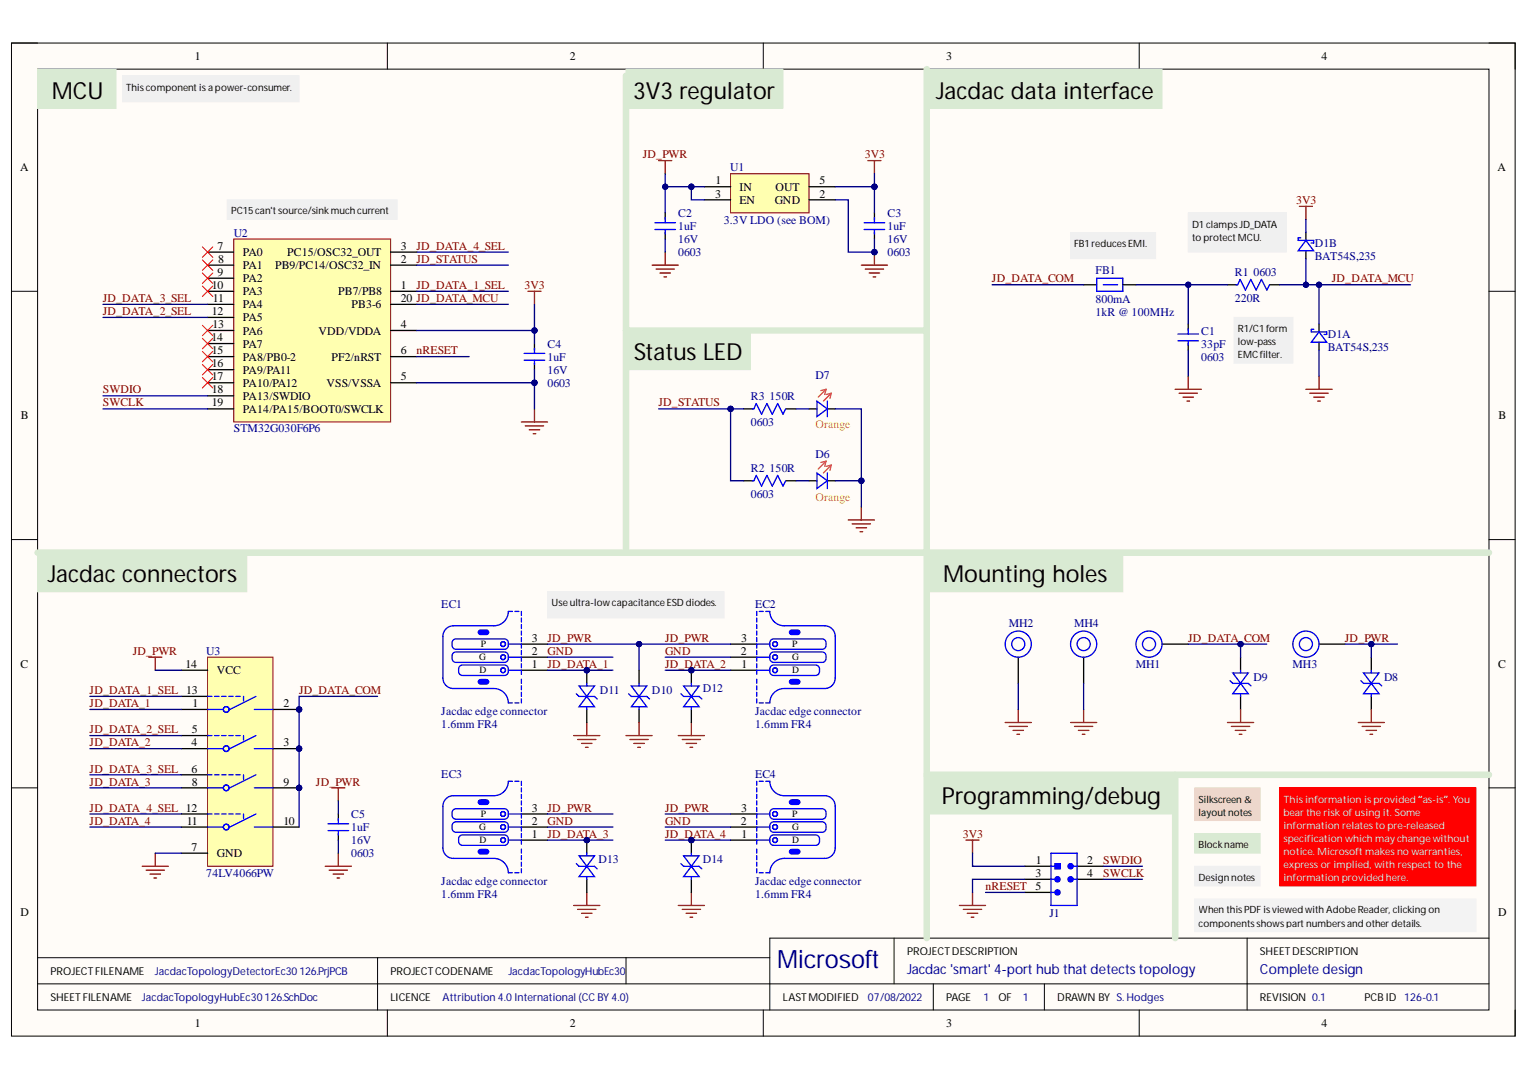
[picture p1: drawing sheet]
<svg xmlns="http://www.w3.org/2000/svg" width="297mm" height="210mm" viewBox="0 0 297 210" stroke-linecap="round" stroke-linejoin="round" font-family="sans-serif">
<defs><g id="words">
<text font-size="4.9" fill="#000080" x="151.1" y="188.2">Microsoft</text>
<g font-size="4.6">
<text x="10.1" y="19.2">MCU</text>
<text x="123.1" y="19.2">3V3 regulator</text>
<text x="182" y="19.2">Jacdac data interface</text>
<text x="123.2" y="69.9">Status LED</text>
<text x="9.3" y="113.1">Jacdac connectors</text>
<text x="183.3" y="113.1">Mounting holes</text>
<text x="183.1" y="156.3">Programming/debug</text>
</g>
<g font-size="2.7" fill="#000080">
<text x="176.3" y="189.3">Jacdac 'smart' 4-port hub that detectstopology</text>
<text x="244.9" y="189.3">Complete design</text>
</g>
<g font-size="2.3">
<text x="37.9" y="11.7">1</text>
<text x="110.8" y="11.7">2</text>
<text x="183.9" y="11.7">3</text>
<text x="256.9" y="11.7">4</text>
<text x="3.9" y="33.3">A</text>
<text x="139.1" y="35.9">1</text>
<text x="159.3" y="35.9">5</text>
<text x="291.1" y="33.3">A</text>
<text x="139" y="38.4">3</text>
<text x="143.7" y="37.1">IN</text>
<text x="143.7" y="39.7">EN</text>
<text x="150.6" y="39.7">GND</text>
<text x="150.8" y="37.1">OUT</text>
<text x="159.3" y="38.4">2</text>
<text x="42.3" y="48.5">7</text>
<text x="42.3" y="53.6">9</text>
<text x="42.4" y="51.1">8</text>
<text x="47.2" y="49.8">PA0</text>
<text x="47.2" y="52.3">PA1</text>
<text x="53.5" y="52.3">PB9/PC14/OSC32_IN</text>
<text x="55.8" y="49.8">PC15/OSC32_OUT</text>
<text x="77.9" y="51.1">2</text>
<text x="77.9" y="48.5">3</text>
<text x="41.2" y="56.1">10</text>
<text x="41.4" y="58.7">11</text>
<text x="47.2" y="54.9">PA2</text>
<text x="47.2" y="57.4">PA3</text>
<text x="47.2" y="59.9">PA4</text>
<text x="65.7" y="57.4">PB7/PB8</text>
<text x="68.4" y="59.9">PB3-6</text>
<text x="77.9" y="56.1">1</text>
<text x="77.9" y="58.7">20 JD_DATA_MCU</text>
<text x="41.2" y="61.2">12</text>
<text x="41.3" y="63.7">13</text>
<text x="47.2" y="62.5">PA5</text>
<text x="47.2" y="65">PA6</text>
<text x="61.9" y="65">VDD/VDDA</text>
<text x="77.9" y="63.7">4</text>
<text x="41.1" y="66.3">14</text>
<text x="41.2" y="68.8">15</text>
<text x="41.2" y="71.4">16</text>
<text x="47.2" y="67.6">PA7</text>
<text x="47.2" y="70.1">PA8/PB0-2</text>
<text x="64.5" y="70.1">PF2/nRST</text>
<text x="77.9" y="68.8">6</text>
<text x="41.2" y="73.9">17</text>
<text x="41.2" y="76.4">18</text>
<text x="47.2" y="72.6">PA9/PA11</text>
<text x="47.2" y="75.2">PA10/PA12</text>
<text x="47.2" y="77.7">PA13/SWDIO</text>
<text x="63.5" y="75.2">VSS/VSSA</text>
<text x="77.9" y="73.9">5</text>
<text x="4.1" y="81.5">B</text>
<text x="41.2" y="79">19</text>
<text x="47.2" y="80.2">PA14/PA15/BOOT0/SWCLK</text>
<text x="291.3" y="81.5">B</text>
<text x="103.4" y="124.7">3</text>
<text x="144.1" y="124.7">3</text>
<text x="4" y="129.8">C</text>
<text x="36" y="129.8">14</text>
<text x="42.1" y="131">VCC</text>
<text x="103.4" y="127.2">2</text>
<text x="103.4" y="129.8">1</text>
<text x="144" y="127.2">2</text>
<text x="144.2" y="129.8">1</text>
<text x="291.2" y="129.8">C</text>
<text x="37.4" y="137.4">1</text>
<text x="55.1" y="137.4">2</text>
<text x="37.3" y="142.5">5</text>
<text x="37.2" y="145">4</text>
<text x="55.1" y="145">3</text>
<text x="37.2" y="150.1">6</text>
<text x="37.3" y="152.7">8</text>
<text x="55.1" y="152.7">9</text>
<text x="36.3" y="160.3">11</text>
<text x="55.1" y="160.3">10</text>
<text x="103.4" y="160.3">2</text>
<text x="103.4" y="157.8">3</text>
<text x="144" y="160.3">2</text>
<text x="144.1" y="157.8">3</text>
<text x="37.2" y="165.4">7</text>
<text x="42.1" y="166.6">GND</text>
<text x="103.4" y="162.8">1</text>
<text x="144.2" y="162.8">1</text>
<text x="201.4" y="167.9">1</text>
<text x="211.3" y="167.9">2</text>
<text x="201.3" y="170.4">3</text>
<text x="201.3" y="173">5</text>
<text x="211.3" y="170.4">4</text>
<text x="4" y="178">D</text>
<text x="291.2" y="178">D</text>
<text x="37.9" y="199.6">1</text>
<text x="110.8" y="199.6">2</text>
<text x="183.9" y="199.6">3</text>
<text x="256.9" y="199.6">4</text>
</g>
<g font-size="2.3" fill="#800000">
<text x="125" y="30.8">JD_PWR</text>
<text x="168.1" y="30.8">3V3</text>
<text x="252" y="39.7">3V3</text>
<text x="81" y="51.1">JD_STATUS</text>
<text x="81" y="48.5">JD_DATA_4_SEL</text>
<text x="20" y="58.7">JD_DATA_3_SEL</text>
<text x="81" y="56.1">JD_DATA_1_SEL</text>
<text x="102" y="56.1">3V3</text>
<text x="192.8" y="54.9">JD_DATA_COM</text>
<text x="258.9" y="54.9">JD_DATA_MCU</text>
<text x="20" y="61.2">JD_DATA_2_SEL</text>
<text x="81" y="68.8">nRESET</text>
<text x="20" y="76.4">SWDIO</text>
<text x="20" y="79">SWCLK</text>
<text x="128" y="79">JD_STATUS</text>
<text x="106.4" y="124.7">JD_PWR</text>
<text x="129.3" y="124.7">JD_PWR</text>
<text x="231" y="124.7">JD_DATA_COM</text>
<text x="261.4" y="124.7">JD_PWR</text>
<text x="25.8" y="127.2">JD_PWR</text>
<text x="106.4" y="129.8">JD_DATA_1</text>
<text x="106.4" y="127.2">GND</text>
<text x="129.3" y="129.8">JD_DATA_2</text>
<text x="129.3" y="127.2">GND</text>
<text x="17.4" y="137.4">JD_DATA_1</text>
<text x="17.4" y="134.8">JD_DATA_1_SEL 13</text>
<text x="58.1" y="134.8">JD_DATA_COM</text>
<text x="17.4" y="142.5">JD_DATA_2_SEL</text>
<text x="17.4" y="145">JD_DATA_2</text>
<text x="17.4" y="152.7">JD_DATA_3</text>
<text x="17.4" y="150.1">JD_DATA_3_SEL</text>
<text x="61.4" y="152.7">JD_PWR</text>
<text x="17.4" y="160.3">JD_DATA_4</text>
<text x="17.4" y="157.8">JD_DATA_4_SEL 12</text>
<text x="106.4" y="157.8">JD_PWR</text>
<text x="106.4" y="160.3">GND</text>
<text x="129.3" y="157.8">JD_PWR</text>
<text x="129.3" y="160.3">GND</text>
<text x="106.4" y="162.8">JD_DATA_3</text>
<text x="129.3" y="162.8">JD_DATA_4</text>
<text x="187.2" y="162.8">3V3</text>
<text x="214.5" y="167.9">SWDIO</text>
<text x="191.6" y="173">nRESET</text>
<text x="214.5" y="170.4">SWCLK</text>
</g>
<g font-size="2.3" fill="#000080">
<text x="142" y="33.3">U1</text>
<text x="45.4" y="46">U2</text>
<text x="131.8" y="47.3">16V</text>
<text x="131.8" y="44.7">1uF</text>
<text x="131.8" y="42.2">C2</text>
<text x="140.7" y="43.5">3.3V LDO (see BOM)</text>
<text x="172.5" y="47.3">16V</text>
<text x="172.5" y="44.7">1uF</text>
<text x="172.5" y="42.2">C3</text>
<text x="131.8" y="49.8">0603</text>
<text x="172.5" y="49.8">0603</text>
<text x="213" y="53.3">FB1</text>
<text x="240" y="53.6">R1</text>
<text x="243.7" y="53.6">0603</text>
<text x="255.6" y="50.6">BAT54S,235</text>
<text x="255.6" y="48">D1B</text>
<text x="213" y="58.9">800mA</text>
<text x="240" y="58.7">220R</text>
<text x="213" y="61.5">1kR @ 100MHz</text>
<text x="233.5" y="65">C1</text>
<text x="258.1" y="65.8">D1A</text>
<text x="106.4" y="70.1">1uF</text>
<text x="106.4" y="67.6">C4</text>
<text x="233.5" y="67.6">33pF</text>
<text x="233.5" y="70.1">0603</text>
<text x="258.1" y="68.3">BAT54S,235</text>
<text x="106.4" y="72.6">16V</text>
<text x="106.4" y="75.2">0603</text>
<text x="145.9" y="77.7">R3</text>
<text x="149.6" y="77.7">150R</text>
<text x="158.6" y="73.6">D7</text>
<text x="145.9" y="82.9">0603</text>
<text x="45.4" y="84">STM32G030F6P6</text>
<text x="158.6" y="88.9">D6</text>
<text x="145.9" y="91.6">R2</text>
<text x="149.6" y="91.7">150R</text>
<text x="145.9" y="96.8">0603</text>
<text x="85.8" y="118.1">EC1</text>
<text x="146.8" y="118.1">EC2</text>
<text x="196.1" y="121.9">MH2</text>
<text x="208.8" y="121.9">MH4</text>
<text x="40.1" y="127.2">U3</text>
<text x="220.8" y="129.8">MH1</text>
<text x="251.3" y="129.8">MH3</text>
<text x="116.6" y="134.8">D11</text>
<text x="126.7" y="134.8">D10</text>
<text x="136.6" y="134.6">D12</text>
<text x="243.7" y="132.3">D9</text>
<text x="269.1" y="132.3">D8</text>
<text x="85.8" y="141.4">1.6mm FR4</text>
<text x="85.8" y="138.9">Jacdac edge connector</text>
<text x="146.8" y="141.4">1.6mm FR4</text>
<text x="146.8" y="138.9">Jacdac edge connector</text>
<text x="85.8" y="151.2">EC3</text>
<text x="146.8" y="151.2">EC4</text>
<text x="68.3" y="161.6">1uF</text>
<text x="68.3" y="159">C5</text>
<text x="68.3" y="164.1">16V</text>
<text x="68.3" y="166.6">0603</text>
<text x="116.3" y="167.6">D13</text>
<text x="136.6" y="167.6">D14</text>
<text x="40.1" y="170.4">74LV4066PW</text>
<text x="85.8" y="172">Jacdac edge connector</text>
<text x="146.8" y="172">Jacdac edge connector</text>
<text x="85.8" y="174.5">1.6mm FR4</text>
<text x="146.8" y="174.5">1.6mm FR4</text>
<text x="204" y="178.3">J1</text>
</g>
<g font-size="2.3" fill="#f90">
<text x="158.6" y="83.3">Orange</text>
<text x="158.6" y="97.3">Orange</text>
</g>
<g font-size="2.1">
<text x="176.3" y="185.6">PROJECTDESCRIPTION</text>
<text x="244.9" y="185.6">SHEETDESCRIPTION</text>
<text x="9.8" y="189.5">PROJECTFILENAME</text>
<text x="75.9" y="189.5">PROJECTCODENAME</text>
<text x="9.8" y="194.5">SHEETFILENAME</text>
<text x="75.9" y="194.5">LICENCE</text>
<text x="152.2" y="194.5">LASTMODIFIED</text>
<text x="183.9" y="194.5">PAGE</text>
<text x="194.1" y="194.5">OF</text>
<text x="205.5" y="194.5">DRAWN BY S. Hodges</text>
<text x="244.9" y="194.5">REVISION 0.1</text>
<text x="265.2" y="194.5">PCBID</text>
</g>
<g font-size="2.1" fill="#000080">
<text x="30.1" y="189.5">JacdacTopologyDetectorEc30126.PrjPCB</text>
<text x="98.8" y="189.5">JacdacTopologyHubEc30</text>
<text x="27.6" y="194.5">JacdacTopologyHubEc30126.SchDoc</text>
<text x="86" y="194.5">Attribution 4.0International (CC BY 4.0)</text>
<text x="168.7" y="194.5">07/08/2022</text>
<text x="191.2" y="194.5">1</text>
<text x="198.8" y="194.5">1</text>
<text x="272.9" y="194.5">126-0.1</text>
</g>
<g font-size="1.9">
<text x="24.5" y="17.6">Thiscomponent isa power-consumer.</text>
<text x="44.9" y="41.7">PC15can'tsource/sinkmuch current</text>
<text x="231.7" y="44.2">D1clampsJD_DATA</text>
<text x="231.7" y="46.8">to protectMCU.</text>
<text x="208.8" y="48">FB1reducesEMI.</text>
<text x="240.6" y="64.5">R1/C1form</text>
<text x="240.6" y="67">low-pass</text>
<text x="240.6" y="69.6">EMCfilter.</text>
<text x="107.2" y="117.9">Useultra-lowcapacitanceESD diodes.</text>
<text x="93.5" y="125.8">P</text>
<text x="154" y="125.8">P</text>
<text x="93.2" y="128.3">G</text>
<text x="93.2" y="130.9">D</text>
<text x="154" y="128.3">G</text>
<text x="154" y="130.9">D</text>
<text x="233" y="156">Silkscreen &amp;</text>
<text x="93.2" y="161.4">G</text>
<text x="93.5" y="158.9">P</text>
<text x="154" y="161.4">G</text>
<text x="154" y="158.9">P</text>
<text x="233" y="158.5">layoutnotes</text>
<text x="93.2" y="163.9">D</text>
<text x="154" y="163.9">D</text>
<text x="233" y="164.9">Blockname</text>
<text x="233" y="171.2">Design notes</text>
<text x="233" y="177.5">When thisPDF isviewed with AdobeReader, clicking on</text>
<text x="233" y="180.1">componentsshowspartnumbersand other details.</text>
</g>
<g font-size="1.9" fill="#f0f0f0">
<text x="249.5" y="156">Thisinformation isprovided “as-is”. You</text>
<text x="249.5" y="158.5">bear the risk of using it. Some</text>
<text x="249.5" y="161">information relatesto pre-released</text>
<text x="249.5" y="163.6">specification which may change without</text>
<text x="249.5" y="166.1">notice. Microsoft makesno warranties,</text>
<text x="249.5" y="168.7">express or implied, with respect to the</text>
<text x="249.5" y="171.2">information providedhere.</text>
</g>
</g></defs>
<path d="M2.2 8.4h292.3v193h-292.3z" fill-rule="evenodd" fill="#fffcf8"/>
<path d="M2.2 8.4h292.3v193h-292.3z" fill="none" stroke="#000" stroke-width=".19"/>
<path d="M7.3 13.4h282.2v182.9h-282.2z" fill-rule="evenodd" fill="#fffcf8"/>
<g fill="none" stroke="#000" stroke-width=".19">
<path d="M2.2 8.4h5.1M7.3 13.4h282.2v182.9h-282.2zM75.3 8.4v5M148.4 8.4v5M221.5 8.4v5M289.5 8.4h5v5M2.2 56.6h5.1M289.5 56.6h5M2.2 104.9h5.1M289.5 104.9h5M2.2 153.1h5.1M289.5 153.1h5"/>
<path d="M7.3 191.2h282.2M7.3 186.1h142.3M73.4 186.1v10.2M75.3 196.3v5.1M121.7 186.1v5.1M148.4 196.3v5.1M173.8 182.3v8.9M181.4 191.2v5.1M203 191.2v5.1M221.5 196.3v5.1M242.4 182.3v14M289.5 182.3h-139.9v14"/>
<path d="M294.5 196.3v5.1"/>
</g>
<path d="M7.3 107.4h40.7v7.6h-40.7z" fill-rule="evenodd" fill="#d9ead3"/>
<path d="M7.3 107.4h40.7v7.6h-40.7z" fill="none" stroke="#d9ead3" stroke-width=".19"/>
<path d="M198 137.9v2.5M210.7 137.9v2.5M195.4 140.4h5.1M196.2 141.2h3.5M196.9 142h2.1M197.7 142.7h.5M208.1 140.4h5.1M208.9 141.2h3.5M209.6 142h2.1M210.4 142.7h.5" fill="none" stroke="#800000" stroke-width=".25"/>
<path d="M101.4 127.7h5M101.4 130.3h5M101.4 125.2h5" fill="none" stroke="#000" stroke-width=".25"/>
<g fill="none" stroke="#00f" stroke-width=".25">
<path d="M99.6 118.8h-.8a2.8 2.8 0 0 1-2.8 2.8h-7.9a2.03 2.03 0 0 0-2 2.1v8.1a2.03 2.03 0 0 0 2 2h7.9a2.8 2.8 0 0 1 2.8 2.8h.8M100.1 118.8h.8M101.4 118.8v.8M88.1 126.9l.5-.2h9.4a1.04 1.04 0 0 1 .8 1 1.04 1.04 0 0 1-.8 1h-9.4a1.05 1.05 0 0 1-.8-.7 1.05 1.05 0 0 1 .3-1.1zM88.1 124.4l.5-.2h9.4a1.04 1.04 0 0 1 .8 1 1.04 1.04 0 0 1-.8 1h-9.4a1.05 1.05 0 0 1-.8-.7 1.05 1.05 0 0 1 .3-1.1zM89.4 129.5l.5-.3h8.1a1.05 1.05 0 0 1 .8 1.1 1.05 1.05 0 0 1-.8 1h-8.1a1.06 1.06 0 0 1-.8-.8 1.06 1.06 0 0 1 .3-1zM98.8 127.7h2.6v.8M98.8 125.2h2.6v.8M98.8 130.3h2.6v.8M100.1 136.6h.8M101.4 120.1v.8M101.4 121.4v.8"/>
<path d="M101.4 122.6v.8M101.4 123.9v.8M101.4 126.5v.8M101.4 129v.8M101.4 132v.8M101.4 133.3v.8M101.4 134.6v.7M101.4 135.8v.8"/>
<circle cx="97.8" cy="130.3" r=".47"/>
<circle cx="97.8" cy="127.7" r=".47"/>
<circle cx="97.8" cy="125.2" r=".47"/>
</g>
<path d="M93 122.7a1.75 1.75 0 0 1 1.8-.2 .42 .42 0 0 1 .2 .4 .42 .42 0 0 1-.2 .4 1.77 1.77 0 0 1-1.8-.2z" fill="#00f"/>
<path d="M93 122.7a1.75 1.75 0 0 1 1.8-.2 .42 .42 0 0 1 .2 .4 .42 .42 0 0 1-.2 .4 1.77 1.77 0 0 1-1.8-.2z" fill="none" stroke="#00f" stroke-width=".25"/>
<path d="M93 132.3a1.77 1.77 0 0 1 1.8-.2 .42 .42 0 0 1 .2 .4 .42 .42 0 0 1-.2 .4 1.75 1.75 0 0 1-1.8-.2z" fill="#00f"/>
<path d="M93 132.3a1.77 1.77 0 0 1 1.8-.2 .42 .42 0 0 1 .2 .4 .42 .42 0 0 1-.2 .4 1.75 1.75 0 0 1-1.8-.2z" fill="none" stroke="#00f" stroke-width=".25"/>
<path d="M232.3 162h12.7v3.8h-12.7z" fill-rule="evenodd" fill="#d9ead3"/>
<path d="M232.3 162h12.7v3.8h-12.7z" fill="none" stroke="#d9ead3" stroke-width=".19"/>
<path d="M232.3 168.4h12.7v3.8h-12.7z" fill-rule="evenodd" fill="#f0f0f0"/>
<path d="M232.3 168.4h12.7v3.8h-12.7z" fill="none" stroke="#f0f0f0" stroke-width=".19"/>
<path d="M232.3 153.1h12.7v6.4h-12.7z" fill-rule="evenodd" fill="#f4cccc"/>
<path d="M232.3 153.1h12.7v6.4h-12.7z" fill="none" stroke="#f4cccc" stroke-width=".19"/>
<path d="M180.2 150.6h109.3" fill="none" stroke="#d9ead3" stroke-width="1.3"/>
<path d="M248.8 153.1h38.1v19.1h-38.1z" fill-rule="evenodd" fill="#f00"/>
<path d="M248.8 153.1h38.1v19.1h-38.1z" fill="none" stroke="#f00" stroke-width=".19"/>
<path d="M232.3 174.7h54.6v6.4h-54.6z" fill-rule="evenodd" fill="#f3f3f3"/>
<path d="M232.3 174.7h54.6v6.4h-54.6z" fill="none" stroke="#f3f3f3" stroke-width=".19"/>
<path d="M121.7 14.7v92.7M228.5 150.6v31.7" fill="none" stroke="#d9ead3" stroke-width="1.3"/>
<path d="M180.2 107.4h38.1v7.6h-38.1z" fill-rule="evenodd" fill="#d9ead3"/>
<path d="M180.2 107.4h38.1v7.6h-38.1z" fill="none" stroke="#d9ead3" stroke-width=".19"/>
<path d="M198 127.7v5.1M210.7 127.7v5.1M225.9 125.2h5.1M256.4 125.2h5.1M142 158.2h5.1M142 160.7h5.1M142 163.3h5.1" fill="none" stroke="#000" stroke-width=".25"/>
<g fill="none" stroke="#00f" stroke-width=".25">
<path d="M147.1 151.9v.7M147.1 153.1v.8M147.1 154.4v.8M147.1 155.7v.8M147.1 156.9v.8M147.1 159.5v.8M147.6 151.9h.8M148.9 151.9h.7a2.8 2.8 0 0 0 2.8 2.7h7.9a2.04 2.04 0 0 1 2.1 2.1v8.1a2.03 2.03 0 0 1-2.1 2h-7.9a2.8 2.8 0 0 0-2.8 2.8h-.7M149.6 158.2h-2.5v.8M149.9 159.9l.5-.2h9.4a1.05 1.05 0 0 1 .8 1 1.05 1.05 0 0 1-.8 1.1h-9.4a1.06 1.06 0 0 1-.8-.8 1.06 1.06 0 0 1 .3-1.1zM149.9 157.4l.5-.2h9.4a1.05 1.05 0 0 1 .8 1 1.05 1.05 0 0 1-.8 1h-9.4a1.05 1.05 0 0 1-.8-.7 1.05 1.05 0 0 1 .3-1.1zM147.1 162v.8"/>
<path d="M147.1 165v.8M147.1 166.3v.8M147.1 167.6v.8M147.1 168.8v.8M147.6 169.6h.8M149.6 160.7h-2.5v.8M149.6 163.3h-2.5v.8M149.9 162.5l.5-.2h8.1a1.05 1.05 0 0 1 .8 1 1.05 1.05 0 0 1-.8 1h-8.1a1.06 1.06 0 0 1-.8-.7 1.06 1.06 0 0 1 .3-1.1z"/>
<circle cx="197.9" cy="125.2" r="2.54"/>
<circle cx="197.9" cy="125.2" r="1.27"/>
<circle cx="210.7" cy="125.2" r="1.27"/>
<circle cx="210.7" cy="125.2" r="2.54"/>
<circle cx="223.4" cy="125.2" r="1.27"/>
<circle cx="223.4" cy="125.2" r="2.54"/>
<circle cx="253.9" cy="125.2" r="1.27"/>
<circle cx="253.9" cy="125.2" r="2.54"/>
<circle cx="150.7" cy="158.2" r=".47"/>
<circle cx="150.7" cy="163.3" r=".47"/>
<circle cx="150.7" cy="160.7" r=".47"/>
</g>
<path d="M180.2 13.4v168.9" fill="none" stroke="#d9ead3" stroke-width="1.3"/>
<path d="M153.5 155.7a1.77 1.77 0 0 1 1.7-.2 .42 .42 0 0 1 .3 .4 .42 .42 0 0 1-.3 .4 1.75 1.75 0 0 1-1.7-.2z" fill="#00f"/>
<path d="M153.5 155.7a1.77 1.77 0 0 1 1.7-.2 .42 .42 0 0 1 .3 .4 .42 .42 0 0 1-.3 .4 1.75 1.75 0 0 1-1.7-.2z" fill="none" stroke="#00f" stroke-width=".25"/>
<path d="M153.5 165.3a1.77 1.77 0 0 1 1.7-.2 .42 .42 0 0 1 .3 .4 .42 .42 0 0 1-.3 .4 1.75 1.75 0 0 1-1.7-.1z" fill="#00f"/>
<g fill="none" stroke="#00f" stroke-width=".25">
<path d="M88.1 159.9l.5-.2h9.4a1.05 1.05 0 0 1 .8 1 1.05 1.05 0 0 1-.8 1.1h-9.4a1.06 1.06 0 0 1-.8-.8 1.06 1.06 0 0 1 .3-1.1zM88.1 157.4l.5-.2h9.4a1.04 1.04 0 0 1 .8 1 1.04 1.04 0 0 1-.8 1h-9.4a1.05 1.05 0 0 1-.8-.7 1.05 1.05 0 0 1 .3-1.1zM98.8 158.2h2.6v.8M99.6 151.9h-.8a2.8 2.8 0 0 1-2.8 2.7h-7.9a2.03 2.03 0 0 0-2 2.1v8.1a2.03 2.03 0 0 0 2 2h7.9a2.8 2.8 0 0 1 2.8 2.8h.8M100.1 151.9h.8M101.4 151.9v.7M101.4 153.1v.8M101.4 154.4v.8M101.4 155.7v.8M101.4 156.9v.8M101.4 159.5v.8M89.4 162.5l.5-.2h8.1a1.05 1.05 0 0 1 .8 1 1.05 1.05 0 0 1-.8 1h-8.1a1.06 1.06 0 0 1-.8-.7 1.06 1.06 0 0 1 .3-1.1z"/>
<path d="M98.8 160.7h2.6v.8M98.8 163.3h2.6v.8M100.1 169.6h.8M101.4 162v.8M101.4 165v.8M101.4 166.3v.8M101.4 167.6v.8M101.4 168.8v.8M153.5 165.3a1.77 1.77 0 0 1 1.7-.2 .42 .42 0 0 1 .3 .4 .42 .42 0 0 1-.3 .4 1.75 1.75 0 0 1-1.7-.1z"/>
<circle cx="97.8" cy="158.2" r=".47"/>
<circle cx="97.8" cy="160.7" r=".47"/>
<circle cx="97.8" cy="163.3" r=".47"/>
</g>
<path d="M101.4 158.2h5M101.4 160.7h5M101.4 163.3h5" fill="none" stroke="#000" stroke-width=".25"/>
<path d="M93 155.7a1.77 1.77 0 0 1 1.8-.2 .42 .42 0 0 1 .2 .4 .42 .42 0 0 1-.2 .4 1.75 1.75 0 0 1-1.8-.2z" fill="#00f"/>
<path d="M93 155.7a1.77 1.77 0 0 1 1.8-.2 .42 .42 0 0 1 .2 .4 .42 .42 0 0 1-.2 .4 1.75 1.75 0 0 1-1.8-.2z" fill="none" stroke="#00f" stroke-width=".25"/>
<path d="M93 165.3a1.77 1.77 0 0 1 1.8-.2 .42 .42 0 0 1 .2 .4 .42 .42 0 0 1-.2 .4 1.75 1.75 0 0 1-1.8-.1z" fill="#00f"/>
<g fill="none" stroke="#00f" stroke-width=".25">
<path d="M147.1 118.8v.8M147.6 118.8h.8M148.9 118.8h.7a2.8 2.8 0 0 0 2.8 2.8h7.9a2.04 2.04 0 0 1 2.1 2.1v8.1a2.03 2.03 0 0 1-2.1 2h-7.9a2.8 2.8 0 0 0-2.8 2.8h-.7M147.1 120.1v.8M147.1 121.4v.8M147.1 122.6v.8M147.1 123.9v.8M147.1 126.5v.8M147.1 129v.8M147.1 132v.8M147.1 133.3v.8M147.1 134.6v.7"/>
<path d="M147.1 135.8v.8M147.6 136.6h.8M149.6 127.7h-2.5v.8M149.6 125.2h-2.5v.8M149.6 130.3h-2.5v.8M149.9 129.5l.5-.3h8.1a1.05 1.05 0 0 1 .8 1.1 1.05 1.05 0 0 1-.8 1h-8.1a1.06 1.06 0 0 1-.8-.8 1.06 1.06 0 0 1 .3-1zM149.9 126.9l.5-.2h9.4a1.05 1.05 0 0 1 .8 1 1.05 1.05 0 0 1-.8 1h-9.4a1.05 1.05 0 0 1-.8-.7 1.05 1.05 0 0 1 .3-1.1zM149.9 124.4l.5-.2h9.4a1.05 1.05 0 0 1 .8 1 1.05 1.05 0 0 1-.8 1h-9.4a1.05 1.05 0 0 1-.8-.7 1.05 1.05 0 0 1 .3-1.1zM93 165.3a1.77 1.77 0 0 1 1.8-.2 .42 .42 0 0 1 .2 .4 .42 .42 0 0 1-.2 .4 1.75 1.75 0 0 1-1.8-.1z"/>
<circle cx="150.7" cy="125.2" r=".47"/>
<circle cx="150.7" cy="127.7" r=".47"/>
<circle cx="150.7" cy="130.3" r=".47"/>
</g>
<path d="M142 127.7h5.1M142 130.3h5.1M142 125.2h5.1" fill="none" stroke="#000" stroke-width=".25"/>
<path d="M153.5 122.7a1.75 1.75 0 0 1 1.7-.2 .42 .42 0 0 1 .3 .4 .42 .42 0 0 1-.3 .4 1.77 1.77 0 0 1-1.7-.2z" fill="#00f"/>
<path d="M153.5 122.7a1.75 1.75 0 0 1 1.7-.2 .42 .42 0 0 1 .3 .4 .42 .42 0 0 1-.3 .4 1.77 1.77 0 0 1-1.7-.2z" fill="none" stroke="#00f" stroke-width=".25"/>
<path d="M153.5 132.3a1.77 1.77 0 0 1 1.7-.2 .42 .42 0 0 1 .3 .4 .42 .42 0 0 1-.3 .4 1.75 1.75 0 0 1-1.7-.2z" fill="#00f"/>
<path d="M153.5 132.3a1.77 1.77 0 0 1 1.7-.2 .42 .42 0 0 1 .3 .4 .42 .42 0 0 1-.3 .4 1.75 1.75 0 0 1-1.7-.2z" fill="none" stroke="#00f" stroke-width=".25"/>
<path d="M7.3 107.4h282.2" fill="none" stroke="#d9ead3" stroke-width="1.3"/>
<circle cx="58.1" cy="153.1" r=".51" fill="#000080"/>
<circle cx="58.1" cy="153.1" r=".51" fill="none" stroke="#000080" stroke-width=".19"/>
<circle cx="58.1" cy="145.5" r=".51" fill="#000080"/>
<circle cx="58.1" cy="145.5" r=".51" fill="none" stroke="#000080" stroke-width=".19"/>
<circle cx="58.1" cy="137.9" r=".51" fill="#000080"/>
<circle cx="58.1" cy="137.9" r=".51" fill="none" stroke="#000080" stroke-width=".19"/>
<path d="M40.4 127.7h12.7v40.7h-12.7z" fill-rule="evenodd" fill="#ffffb0"/>
<path d="M40.4 127.7h12.7v40.7h-12.7z" fill="none" stroke="#800000" stroke-width=".19"/>
<path d="M35.3 130.3h5.1M35.3 158.2h5.1M35.3 153.1h5.1M35.3 150.6h5.1M53.1 153.1h5M35.3 160.7h5.1M35.3 165.8h5.1M53.1 160.7h5" fill="none" stroke="#000" stroke-width=".25"/>
<g fill="none" stroke="#00f" stroke-width=".25">
<path d="M40.4 158.2h.8M41.7 158.2h.9M43.1 158.2h.9M44.5 158.2h.8M45.8 158.2h.9M47.3 158.2v.9M49.8 158.2l-5.1 2.5M40.4 160.7h3M49.4 160.7h3.7"/>
<circle cx="44" cy="160.7" r=".55"/>
</g>
<circle cx="58.1" cy="153.1" r=".51" fill="#000080"/>
<circle cx="58.1" cy="153.1" r=".51" fill="none" stroke="#000080" stroke-width=".19"/>
<g fill="none" stroke="#00f" stroke-width=".25">
<path d="M40.4 153.1h3M40.4 150.6h.8M41.7 150.6h.9M43.1 150.6h.9M44.5 150.6h.8M45.8 150.6h.9M47.3 150.6v.9M49.4 153.1h3.7M49.8 150.6l-5.1 2.5"/>
<circle cx="44" cy="153.1" r=".55"/>
</g>
<path d="M35.3 145.5h5.1M35.3 143h5.1M53.1 145.5h5" fill="none" stroke="#000" stroke-width=".25"/>
<circle cx="58.1" cy="145.5" r=".51" fill="#000080"/>
<circle cx="58.1" cy="145.5" r=".51" fill="none" stroke="#000080" stroke-width=".19"/>
<g fill="none" stroke="#00f" stroke-width=".25">
<path d="M40.4 145.5h3M40.4 143h.8M41.7 143h.9M43.1 143h.9M44.5 143h.8M45.8 143h.9M47.3 143v.9M49.4 145.5h3.7M49.8 143l-5.1 2.5"/>
<circle cx="44" cy="145.5" r=".55"/>
</g>
<path d="M35.3 137.9h5.1M35.3 135.3h5.1M53.1 137.9h5" fill="none" stroke="#000" stroke-width=".25"/>
<circle cx="58.1" cy="137.9" r=".51" fill="#000080"/>
<circle cx="58.1" cy="137.9" r=".51" fill="none" stroke="#000080" stroke-width=".19"/>
<g fill="none" stroke="#00f" stroke-width=".25">
<path d="M40.4 137.9h3M40.4 135.3h.8M41.7 135.3h.9M43.1 135.3h.9M44.5 135.3h.8M45.8 135.3h.9M47.3 135.3v.9M49.4 137.9h3.7M49.8 135.3l-5.1 2.6"/>
<circle cx="44" cy="137.9" r=".55"/>
</g>
<path d="M102.6 56.6h2.6M103.9 56.6v2.6M103.9 79.5v2.5M101.4 82h5M102.1 82.8h3.6M102.9 83.5h2M103.6 84.3h.6" fill="none" stroke="#800000" stroke-width=".25"/>
<path d="M45.4 46.5h30.5v35.5h-30.5z" fill-rule="evenodd" fill="#ffffb0"/>
<path d="M45.4 46.5h30.5v35.5h-30.5z" fill="none" stroke="#800000" stroke-width=".19"/>
<g fill="none" stroke="#000" stroke-width=".25">
<path d="M40.4 56.6h5M40.4 51.5h5M40.4 49h5M40.4 54.1h5M40.4 59.2h5M75.9 56.6h5.1M75.9 51.5h5.1M75.9 49h5.1M75.9 59.2h5.1M40.4 64.2h5M40.4 61.7h5M40.4 69.3h5"/>
<path d="M40.4 79.5h5M40.4 66.8h5M40.4 71.9h5M40.4 74.4h5M40.4 76.9h5M75.9 64.2h5.1M75.9 69.3h5.1M75.9 74.4h5.1M103.9 66.8v1.2M103.9 70.6v1.3"/>
</g>
<path d="M101.9 68.7h4M101.9 70h4M103.9 67.7v1M103.9 70v.8" fill="none" stroke="#00f" stroke-width=".25"/>
<path d="M39.3 48l2.1 2M41.4 48l-2.1 2" fill="none" stroke="#f00" stroke-width=".19"/>
<path d="M44.2 38.8h33v3.8h-33z" fill-rule="evenodd" fill="#f0f0f0"/>
<path d="M44.2 38.8h33v3.8h-33z" fill="none" stroke="#f0f0f0" stroke-width=".19"/>
<path d="M111.5 143h5.1M112.3 143.7h3.5M113 144.5h2.1M113.8 145.2h.5M114.1 140.4v2.6M131.9 143h5M132.6 143.7h3.6M133.4 144.5h2M134.1 145.2h.6M134.4 140.4v2.6" fill="none" stroke="#800000" stroke-width=".25"/>
<circle cx="134.4" cy="130.3" r=".51" fill="#000080"/>
<circle cx="134.4" cy="130.3" r=".51" fill="none" stroke="#000080" stroke-width=".19"/>
<path d="M132.4 134.8l.5 .6" fill="none" stroke="#00f" stroke-width=".25"/>
<path d="M134.4 130.3v2.5" fill="none" stroke="#000" stroke-width=".25"/>
<circle cx="134.4" cy="130.3" r=".51" fill="#000080"/>
<circle cx="134.4" cy="130.3" r=".51" fill="none" stroke="#000080" stroke-width=".19"/>
<path d="M134.4 137.9v2.5" fill="none" stroke="#000" stroke-width=".25"/>
<path d="M132.9 133.3h3l-1.5 2zM132.9 135.4h3l.5 .5M134.4 135.4l1.5 2h-3zM134.4 132.8v.5M134.4 137.4v.5" fill="none" stroke="#00f" stroke-width=".25"/>
<circle cx="114.1" cy="130.3" r=".51" fill="#000080"/>
<circle cx="114.1" cy="130.3" r=".51" fill="none" stroke="#000080" stroke-width=".19"/>
<path d="M112 134.8l.6 .6" fill="none" stroke="#00f" stroke-width=".25"/>
<path d="M114.1 130.3v2.5" fill="none" stroke="#000" stroke-width=".25"/>
<circle cx="114.1" cy="130.3" r=".51" fill="#000080"/>
<circle cx="114.1" cy="130.3" r=".51" fill="none" stroke="#000080" stroke-width=".19"/>
<path d="M114.1 137.9v2.5M241.2 127.7v2.6M241.2 135.3v2.6M266.6 127.7v2.6M266.6 135.3v2.6" fill="none" stroke="#000" stroke-width=".25"/>
<g fill="none" stroke="#00f" stroke-width=".25">
<path d="M112.6 133.3h3l-1.5 2zM112.6 135.4h3l.5 .5M114.1 135.4l1.5 2h-3zM114.1 132.8v.5M114.1 137.4v.5M239.1 132.3l.6 .5h3l.5 .5M239.7 130.8h3l-1.5 2zM241.2 132.8l1.5 2h-3zM241.2 130.3v.5M241.2 134.8v.5M264.5 132.3l.6 .5h3l.5 .5M265.1 130.8h3l-1.5 2z"/>
<path d="M266.6 132.8l1.5 2h-3zM266.6 130.3v.5M266.6 134.8v.5"/>
</g>
<path d="M241.2 137.9v2.5M266.6 137.9v2.5M238.6 140.4h5.1M239.4 141.2h3.5M240.1 142h2.1M240.9 142.7h.5M264 140.4h5.1M264.8 141.2h3.6M265.6 142h2M266.3 142.7h.5" fill="none" stroke="#800000" stroke-width=".25"/>
<path d="M180.2 150.6h48.3v7.6h-48.3z" fill-rule="evenodd" fill="#d9ead3"/>
<path d="M180.2 150.6h48.3v7.6h-48.3z" fill="none" stroke="#d9ead3" stroke-width=".19"/>
<g fill="none" stroke="#800000" stroke-width=".25">
<path d="M167.4 98.5v2.6M164.9 101.1h5.1M165.7 101.8h3.5M166.4 102.6h2.1M167.2 103.3h.5M28.9 127.7h2.6M30.2 127.7v2.6M27.6 168.4h5.1M28.4 169.1h3.6M29.2 169.9h2M29.9 170.6h.5M30.2 165.8v2.6"/>
<path d="M186.5 176h5.1M187.3 176.7h3.5M187.8 163.3h2.5M188 177.5h2.1M188.8 178.3h.5M189.1 163.3v2.5M189.1 173.4v2.6"/>
</g>
<path d="M144.6 79.5h1.8M152.8 79.5h1.9M157.3 79.5h1.5M160.8 79.5h1.6M144.6 93.4h1.8M152.8 93.4h1.9M157.3 93.4h1.5M160.8 93.4h1.6M199.2 168.4h5.1M199.2 170.9h5.1M209.4 168.4h5.1M209.4 170.9h5.1" fill="none" stroke="#000" stroke-width=".25"/>
<path d="M146.2 79.5h.4l.4-1.1 1 2.1 1.1-2.1 1 2.1 1.1-2.1 1 2.1 .5-1M158.8 78l2 1.5-2 1.5zM160.8 77.9v3.1M146.2 93.4h.4l.4-1 1 2.1 1.1-2.1 1 2.1 1.1-2.1 1 2.1 .5-1.1M158.8 91.9l2 1.5-2 1.5zM160.8 91.9v3.1M204.3 168.4h1" fill="none" stroke="#00f" stroke-width=".25"/>
<path d="M160.6 75.7l-1.5 1.5M160.6 75.7l-1 .2M160.6 75.7l-.3 1M161.6 76.4l-1.5 1.5M161.6 76.4l-1 .3M161.6 76.4l-.3 1M160.6 89.6l-1.5 1.6M160.6 89.6l-1 .3M160.6 89.6l-.3 1M161.6 90.4l-1.5 1.5M161.6 90.4l-1 .2M161.6 90.4l-.3 1" fill="none" stroke="#fd8300" stroke-width=".25"/>
<path d="M205.1 167.9h1v1h-1z" fill-rule="evenodd" fill="#00f"/>
<path d="M204.3 170.9h.8M205.1 167.9h1v1h-1z" fill="none" stroke="#00f" stroke-width=".25"/>
<circle cx="205.6" cy="170.9" r=".51" fill="#00f"/>
<g fill="none" stroke="#00f" stroke-width=".25">
<path d="M204.3 173.4h.8"/>
<circle cx="205.6" cy="170.9" r=".51"/>
</g>
<path d="M199.2 173.4h5.1" fill="none" stroke="#000" stroke-width=".25"/>
<circle cx="205.6" cy="173.4" r=".51" fill="#00f"/>
<g fill="none" stroke="#00f" stroke-width=".25">
<path d="M208.6 170.9h.8"/>
<circle cx="205.6" cy="173.4" r=".51"/>
</g>
<circle cx="208.1" cy="170.9" r=".51" fill="#00f"/>
<g fill="none" stroke="#00f" stroke-width=".25">
<path d="M208.6 168.4h.8"/>
<circle cx="208.1" cy="170.9" r=".51"/>
</g>
<circle cx="208.1" cy="168.4" r=".51" fill="#00f"/>
<g fill="none" stroke="#00f" stroke-width=".25">
<path d="M65.8 159.1v1M63.8 160.1h4M63.8 161.4h4M65.8 161.4v.9M204.3 165.8h5.1v10.2h-5.1z"/>
<circle cx="208.1" cy="168.4" r=".51"/>
</g>
<path d="M64.5 153.1h2.5M65.8 153.1v2.6M63.2 168.4h5.1M64 169.1h3.5M64.8 169.9h2M65.5 170.6h.5M65.8 165.8v2.6M111.5 176h5.1M112.3 176.7h3.5M113 177.5h2.1M113.8 178.3h.5M114.1 173.4v2.6" fill="none" stroke="#800000" stroke-width=".25"/>
<path d="M65.8 158.2v1.3M65.8 162v1.3" fill="none" stroke="#000" stroke-width=".25"/>
<circle cx="114.1" cy="163.3" r=".51" fill="#000080"/>
<circle cx="114.1" cy="163.3" r=".51" fill="none" stroke="#000080" stroke-width=".19"/>
<path d="M112 167.9l.6 .5" fill="none" stroke="#00f" stroke-width=".25"/>
<path d="M114.1 163.3v2.5" fill="none" stroke="#000" stroke-width=".25"/>
<circle cx="114.1" cy="163.3" r=".51" fill="#000080"/>
<circle cx="114.1" cy="163.3" r=".51" fill="none" stroke="#000080" stroke-width=".19"/>
<path d="M114.1 170.9v2.5" fill="none" stroke="#000" stroke-width=".25"/>
<path d="M112.6 166.3h3l-1.5 2zM112.6 168.4h3l.5 .5M114.1 168.4l1.5 2h-3zM114.1 165.8v.5M114.1 170.4v.5" fill="none" stroke="#00f" stroke-width=".25"/>
<path d="M131.9 176h5M132.6 176.7h3.6M133.4 177.5h2M134.1 178.3h.6M134.4 173.4v2.6" fill="none" stroke="#800000" stroke-width=".25"/>
<circle cx="134.4" cy="163.3" r=".51" fill="#000080"/>
<circle cx="134.4" cy="163.3" r=".51" fill="none" stroke="#000080" stroke-width=".19"/>
<path d="M132.4 167.9l.5 .5" fill="none" stroke="#00f" stroke-width=".25"/>
<path d="M134.4 163.3v2.5" fill="none" stroke="#000" stroke-width=".25"/>
<circle cx="134.4" cy="163.3" r=".51" fill="#000080"/>
<circle cx="134.4" cy="163.3" r=".51" fill="none" stroke="#000080" stroke-width=".19"/>
<path d="M124.2 130.3v2.5M124.2 137.9v2.5M134.4 170.9v2.5" fill="none" stroke="#000" stroke-width=".25"/>
<path d="M122.2 134.8l.5 .6h3l.6 .5M122.7 133.3h3l-1.5 2zM124.2 135.4l1.5 2h-3zM124.2 132.8v.5M124.2 137.4v.5M132.9 166.3h3l-1.5 2zM132.9 168.4h3l.5 .5M134.4 168.4l1.5 2h-3zM134.4 165.8v.5M134.4 170.4v.5" fill="none" stroke="#00f" stroke-width=".25"/>
<path d="M121.7 143h5.1M122.5 143.7h3.5M123.2 144.5h2.1M124 145.2h.5M124.2 140.4v2.6" fill="none" stroke="#800000" stroke-width=".25"/>
<path d="M7.3 13.4h15.3v7.7h-15.3z" fill-rule="evenodd" fill="#d9ead3"/>
<path d="M7.3 13.4h15.3v7.7h-15.3z" fill="none" stroke="#d9ead3" stroke-width=".19"/>
<path d="M210.7 55.3h2.5M218.3 55.3h2.5M253.9 45.2v1.5M253.9 48.7v1.6M256.4 63v1.5M256.4 66.5v1.5" fill="none" stroke="#000" stroke-width=".25"/>
<path d="M213.2 54.1h5.1v2.5h-5.1zM214.5 55.3h2.8M252.9 46.2h-.5v.5h3v.5h-.5M253.9 46.7l1.5 2h-3zM255.4 64h-.5v.5h3v.5h-.5M256.4 64.5l1.5 2h-3z" fill="none" stroke="#00f" stroke-width=".25"/>
<path d="M252.6 40.1h2.5M253.9 40.1v2.5M228.5 75.7h5M229.2 76.4h3.6M230 77.2h2M230.7 77.9h.5M231 73.1v2.6M253.9 75.7h5.1M254.6 76.4h3.6M255.4 77.2h2M256.2 77.9h.5M256.4 73.1v2.6" fill="none" stroke="#800000" stroke-width=".25"/>
<path d="M106.4 115h34.4v5.1h-34.4z" fill-rule="evenodd" fill="#f0f0f0"/>
<path d="M106.4 115h34.4v5.1h-34.4z" fill="none" stroke="#f0f0f0" stroke-width=".19"/>
<path d="M239.9 61.7h11.4v8.9h-11.4z" fill-rule="evenodd" fill="#f0f0f0"/>
<path d="M239.9 61.7h11.4v8.9h-11.4z" fill="none" stroke="#f0f0f0" stroke-width=".19"/>
<path d="M231 41.4h19.1v7.6h-19.1z" fill-rule="evenodd" fill="#f0f0f0"/>
<path d="M231 41.4h19.1v7.6h-19.1z" fill="none" stroke="#f0f0f0" stroke-width=".19"/>
<path d="M208.1 45.2h16.5v5.1h-16.5z" fill-rule="evenodd" fill="#f0f0f0"/>
<path d="M208.1 45.2h16.5v5.1h-16.5z" fill="none" stroke="#f0f0f0" stroke-width=".19"/>
<path d="M238.6 55.3h1.8M246.9 55.3h1.9M231 63v1.2M231 66.8v1.2" fill="none" stroke="#000" stroke-width=".25"/>
<path d="M240.3 55.3h.3l.5-1 1 2.1 1.1-2.1 1 2.1 1-2.1 1.1 2.1 .5-1.1M229 64.9h4M229 66.2h4M231 63.9v1M231 66.2v.9" fill="none" stroke="#00f" stroke-width=".25"/>
<path d="M167.4 51.5h5.1M168.2 52.3h3.6M169 53.1h2M169.7 53.8h.5M170 49v2.5" fill="none" stroke="#800000" stroke-width=".25"/>
<circle cx="170" cy="49" r=".51" fill="#000080"/>
<circle cx="170" cy="49" r=".51" fill="none" stroke="#000080" stroke-width=".19"/>
<path d="M126.8 51.5h5.1M127.5 52.3h3.6M128.3 53.1h2M129.1 53.8h.5M129.3 49v2.5" fill="none" stroke="#800000" stroke-width=".25"/>
<path d="M121.7 13.4h30.5v7.7h-30.5z" fill-rule="evenodd" fill="#d9ead3"/>
<path d="M121.7 13.4h30.5v7.7h-30.5z" fill="none" stroke="#d9ead3" stroke-width=".19"/>
<path d="M128 31.2h2.6M129.3 31.2v2.6M168.7 31.2h2.6M170 31.2v2.6" fill="none" stroke="#800000" stroke-width=".25"/>
<path d="M23.8 14.7h34.3v5.1h-34.3z" fill-rule="evenodd" fill="#f0f0f0"/>
<path d="M23.8 14.7h34.3v5.1h-34.3z" fill="none" stroke="#f0f0f0" stroke-width=".19"/>
<path d="M142 33.8h15.3v7.6h-15.3z" fill-rule="evenodd" fill="#ffffb0"/>
<path d="M142 33.8h15.3v7.6h-15.3z" fill="none" stroke="#800000" stroke-width=".19"/>
<path d="M136.9 36.3h5.1M136.9 38.8h5.1M157.3 36.3h5.1M157.3 38.8h5.1M129.3 41.4v1.2M129.3 45.2v1.3M170 41.4v1.2M170 45.2v1.3" fill="none" stroke="#000" stroke-width=".25"/>
<path d="M127.3 43.3h4M127.3 44.6h4M129.3 42.3v1M129.3 44.6v.8M168 43.3h4M168 44.6h4M170 42.3v1M170 44.6v.8" fill="none" stroke="#00f" stroke-width=".25"/>
<path d="M121.7 64.2h24.1v7.7h-24.1z" fill-rule="evenodd" fill="#d9ead3"/>
<path d="M121.7 64.2h24.1v7.7h-24.1z" fill="none" stroke="#d9ead3" stroke-width=".19"/>
<path d="M121.7 64.2h58.5" fill="none" stroke="#d9ead3" stroke-width="1.3"/>
<path d="M180.2 13.4h45.7v7.7h-45.7z" fill-rule="evenodd" fill="#d9ead3"/>
<path d="M180.2 13.4h45.7v7.7h-45.7z" fill="none" stroke="#d9ead3" stroke-width=".19"/>
<g fill="none" stroke="#f00" stroke-width=".19">
<path d="M39.3 50.5l2.1 2.1M39.3 53.1l2.1 2M39.3 55.6l2.1 2M41.4 50.5l-2.1 2.1M41.4 53.1l-2.1 2M41.4 55.6l-2.1 2M39.3 63.2l2.1 2M39.3 65.8l2.1 2M39.3 68.3l2.1 2M39.3 70.8l2.1 2.1M39.3 73.4l2.1 2M41.4 63.2l-2.1 2"/>
<path d="M41.4 65.8l-2.1 2M41.4 68.3l-2.1 2M41.4 70.8l-2.1 2.1M41.4 73.4l-2.1 2"/>
</g>
<path d="M198 132.8v5.1M210.7 132.8v5.1M231 125.2h15.2" fill="none" stroke="#000080" stroke-width=".25"/>
<circle cx="241.2" cy="125.2" r=".51" fill="#000080"/>
<circle cx="241.2" cy="125.2" r=".51" fill="none" stroke="#000080" stroke-width=".19"/>
<path d="M81 59.2h17.8M81 69.3h10.2M103.9 71.9v2.5" fill="none" stroke="#000080" stroke-width=".25"/>
<circle cx="103.9" cy="74.4" r=".51" fill="#000080"/>
<circle cx="103.9" cy="74.4" r=".51" fill="none" stroke="#000080" stroke-width=".19"/>
<path d="M103.9 59.2v5" fill="none" stroke="#000080" stroke-width=".25"/>
<circle cx="103.9" cy="64.2" r=".51" fill="#000080"/>
<circle cx="103.9" cy="64.2" r=".51" fill="none" stroke="#000080" stroke-width=".19"/>
<path d="M20 79.5h20.4M103.9 74.4v5.1" fill="none" stroke="#000080" stroke-width=".25"/>
<circle cx="103.9" cy="74.4" r=".51" fill="#000080"/>
<circle cx="103.9" cy="74.4" r=".51" fill="none" stroke="#000080" stroke-width=".19"/>
<path d="M103.9 64.2v2.6" fill="none" stroke="#000080" stroke-width=".25"/>
<circle cx="103.9" cy="64.2" r=".51" fill="#000080"/>
<circle cx="103.9" cy="64.2" r=".51" fill="none" stroke="#000080" stroke-width=".19"/>
<path d="M81 74.4h22.9" fill="none" stroke="#000080" stroke-width=".25"/>
<circle cx="103.9" cy="74.4" r=".51" fill="#000080"/>
<circle cx="103.9" cy="74.4" r=".51" fill="none" stroke="#000080" stroke-width=".19"/>
<path d="M81 64.2h22.9" fill="none" stroke="#000080" stroke-width=".25"/>
<circle cx="103.9" cy="64.2" r=".51" fill="#000080"/>
<circle cx="103.9" cy="64.2" r=".51" fill="none" stroke="#000080" stroke-width=".19"/>
<path d="M20 59.2h20.4M81 51.5h17.8M81 56.6h17.8M81 49h17.8M20 76.9h20.4M20 61.7h20.4M167.4 93.4v5.1M189.1 165.8v2.6h10.1M191.6 173.4h7.6M199.2 170.9h-10.1v2.5M214.5 170.9h7.6M214.5 168.4h7.6" fill="none" stroke="#000080" stroke-width=".25"/>
<circle cx="167.4" cy="93.4" r=".51" fill="#000080"/>
<circle cx="167.4" cy="93.4" r=".51" fill="none" stroke="#000080" stroke-width=".19"/>
<path d="M142 79.5v13.9h2.6" fill="none" stroke="#000080" stroke-width=".25"/>
<circle cx="142" cy="79.5" r=".51" fill="#000080"/>
<circle cx="142" cy="79.5" r=".51" fill="none" stroke="#000080" stroke-width=".19"/>
<path d="M128 79.5h14M154.7 79.5h2.6" fill="none" stroke="#000080" stroke-width=".25"/>
<circle cx="142" cy="79.5" r=".51" fill="#000080"/>
<circle cx="142" cy="79.5" r=".51" fill="none" stroke="#000080" stroke-width=".19"/>
<path d="M142 79.5h2.6" fill="none" stroke="#000080" stroke-width=".25"/>
<circle cx="142" cy="79.5" r=".51" fill="#000080"/>
<circle cx="142" cy="79.5" r=".51" fill="none" stroke="#000080" stroke-width=".19"/>
<path d="M162.4 93.4h5" fill="none" stroke="#000080" stroke-width=".25"/>
<circle cx="167.4" cy="93.4" r=".51" fill="#000080"/>
<circle cx="167.4" cy="93.4" r=".51" fill="none" stroke="#000080" stroke-width=".19"/>
<path d="M162.4 79.5h5v13.9" fill="none" stroke="#000080" stroke-width=".25"/>
<circle cx="167.4" cy="93.4" r=".51" fill="#000080"/>
<circle cx="167.4" cy="93.4" r=".51" fill="none" stroke="#000080" stroke-width=".19"/>
<path d="M154.7 93.4h2.6M73.4 135.3h-15.3v25.4" fill="none" stroke="#000080" stroke-width=".25"/>
<circle cx="58.1" cy="137.9" r=".51" fill="#000080"/>
<circle cx="58.1" cy="137.9" r=".51" fill="none" stroke="#000080" stroke-width=".19"/>
<circle cx="58.1" cy="145.5" r=".51" fill="#000080"/>
<circle cx="58.1" cy="145.5" r=".51" fill="none" stroke="#000080" stroke-width=".19"/>
<circle cx="58.1" cy="153.1" r=".51" fill="#000080"/>
<circle cx="58.1" cy="153.1" r=".51" fill="none" stroke="#000080" stroke-width=".19"/>
<g fill="none" stroke="#000080" stroke-width=".25">
<path d="M17.5 135.3h17.8M17.5 137.9h17.8M30.2 130.3h5.1M129.3 130.3h12.7M129.3 127.7h12.7M17.5 143h17.8M17.5 145.5h17.8M17.5 150.6h17.8M17.5 153.1h17.8M17.5 158.2h17.8M65.8 155.7v2.5M129.3 158.2h12.7"/>
<path d="M17.5 160.7h17.8M30.2 165.8h5.1M65.8 163.3v2.5"/>
</g>
<circle cx="134.4" cy="130.3" r=".51" fill="#000080"/>
<circle cx="134.4" cy="130.3" r=".51" fill="none" stroke="#000080" stroke-width=".19"/>
<path d="M106.4 163.3h12.7" fill="none" stroke="#000080" stroke-width=".25"/>
<circle cx="114.1" cy="163.3" r=".51" fill="#000080"/>
<circle cx="114.1" cy="163.3" r=".51" fill="none" stroke="#000080" stroke-width=".19"/>
<path d="M106.4 130.3h12.7M106.4 127.7h12.7M106.4 158.2h12.7M106.4 160.7h12.7" fill="none" stroke="#000080" stroke-width=".25"/>
<circle cx="114.1" cy="130.3" r=".51" fill="#000080"/>
<circle cx="114.1" cy="130.3" r=".51" fill="none" stroke="#000080" stroke-width=".19"/>
<path d="M129.3 163.3h12.7" fill="none" stroke="#000080" stroke-width=".25"/>
<circle cx="134.4" cy="163.3" r=".51" fill="#000080"/>
<circle cx="134.4" cy="163.3" r=".51" fill="none" stroke="#000080" stroke-width=".19"/>
<path d="M106.4 125.2h35.6M129.3 160.7h12.7" fill="none" stroke="#000080" stroke-width=".25"/>
<circle cx="124.2" cy="125.2" r=".51" fill="#000080"/>
<circle cx="124.2" cy="125.2" r=".51" fill="none" stroke="#000080" stroke-width=".19"/>
<path d="M124.2 125.2v5.1" fill="none" stroke="#000080" stroke-width=".25"/>
<circle cx="124.2" cy="125.2" r=".51" fill="#000080"/>
<circle cx="124.2" cy="125.2" r=".51" fill="none" stroke="#000080" stroke-width=".19"/>
<path d="M241.2 125.2v2.5" fill="none" stroke="#000080" stroke-width=".25"/>
<circle cx="241.2" cy="125.2" r=".51" fill="#000080"/>
<circle cx="241.2" cy="125.2" r=".51" fill="none" stroke="#000080" stroke-width=".19"/>
<path d="M266.6 125.2v2.5" fill="none" stroke="#000080" stroke-width=".25"/>
<circle cx="266.6" cy="125.2" r=".51" fill="#000080"/>
<circle cx="266.6" cy="125.2" r=".51" fill="none" stroke="#000080" stroke-width=".19"/>
<path d="M261.5 125.2h10.2" fill="none" stroke="#000080" stroke-width=".25"/>
<circle cx="266.6" cy="125.2" r=".51" fill="#000080"/>
<circle cx="266.6" cy="125.2" r=".51" fill="none" stroke="#000080" stroke-width=".19"/>
<path d="M253.9 42.6v2.6M256.4 55.3v7.7M231 68v5.1M256.4 68v5.1" fill="none" stroke="#000080" stroke-width=".25"/>
<circle cx="256.4" cy="55.3" r=".51" fill="#000080"/>
<circle cx="256.4" cy="55.3" r=".51" fill="none" stroke="#000080" stroke-width=".19"/>
<path d="M253.9 50.3v5h-5.1" fill="none" stroke="#000080" stroke-width=".25"/>
<circle cx="253.9" cy="55.3" r=".51" fill="#000080"/>
<circle cx="253.9" cy="55.3" r=".51" fill="none" stroke="#000080" stroke-width=".19"/>
<path d="M253.9 55.3h20.3" fill="none" stroke="#000080" stroke-width=".25"/>
<circle cx="256.4" cy="55.3" r=".51" fill="#000080"/>
<circle cx="256.4" cy="55.3" r=".51" fill="none" stroke="#000080" stroke-width=".19"/>
<circle cx="253.9" cy="55.3" r=".51" fill="#000080"/>
<circle cx="253.9" cy="55.3" r=".51" fill="none" stroke="#000080" stroke-width=".19"/>
<path d="M220.8 55.3h10.2v7.7" fill="none" stroke="#000080" stroke-width=".25"/>
<circle cx="231" cy="55.3" r=".51" fill="#000080"/>
<circle cx="231" cy="55.3" r=".51" fill="none" stroke="#000080" stroke-width=".19"/>
<path d="M134.4 36.3v2.5h2.5" fill="none" stroke="#000080" stroke-width=".25"/>
<circle cx="134.4" cy="36.3" r=".51" fill="#000080"/>
<circle cx="134.4" cy="36.3" r=".51" fill="none" stroke="#000080" stroke-width=".19"/>
<path d="M134.4 36.3h2.5M129.3 46.5v2.5" fill="none" stroke="#000080" stroke-width=".25"/>
<circle cx="134.4" cy="36.3" r=".51" fill="#000080"/>
<circle cx="134.4" cy="36.3" r=".51" fill="none" stroke="#000080" stroke-width=".19"/>
<path d="M162.4 38.8h2.5v10.2h5.1" fill="none" stroke="#000080" stroke-width=".25"/>
<circle cx="170" cy="49" r=".51" fill="#000080"/>
<circle cx="170" cy="49" r=".51" fill="none" stroke="#000080" stroke-width=".19"/>
<path d="M162.4 36.3h7.6" fill="none" stroke="#000080" stroke-width=".25"/>
<circle cx="170" cy="36.3" r=".51" fill="#000080"/>
<circle cx="170" cy="36.3" r=".51" fill="none" stroke="#000080" stroke-width=".19"/>
<path d="M170 46.5v2.5" fill="none" stroke="#000080" stroke-width=".25"/>
<circle cx="170" cy="49" r=".51" fill="#000080"/>
<circle cx="170" cy="49" r=".51" fill="none" stroke="#000080" stroke-width=".19"/>
<path d="M170 36.3v5.1" fill="none" stroke="#000080" stroke-width=".25"/>
<circle cx="170" cy="36.3" r=".51" fill="#000080"/>
<circle cx="170" cy="36.3" r=".51" fill="none" stroke="#000080" stroke-width=".19"/>
<path d="M170 33.8v2.5" fill="none" stroke="#000080" stroke-width=".25"/>
<circle cx="170" cy="36.3" r=".51" fill="#000080"/>
<circle cx="170" cy="36.3" r=".51" fill="none" stroke="#000080" stroke-width=".19"/>
<path d="M134.4 36.3h-5.1v5.1" fill="none" stroke="#000080" stroke-width=".25"/>
<circle cx="134.4" cy="36.3" r=".51" fill="#000080"/>
<circle cx="134.4" cy="36.3" r=".51" fill="none" stroke="#000080" stroke-width=".19"/>
<circle cx="129.3" cy="36.3" r=".51" fill="#000080"/>
<circle cx="129.3" cy="36.3" r=".51" fill="none" stroke="#000080" stroke-width=".19"/>
<path d="M129.3 33.8v2.5" fill="none" stroke="#000080" stroke-width=".25"/>
<circle cx="129.3" cy="36.3" r=".51" fill="#000080"/>
<circle cx="129.3" cy="36.3" r=".51" fill="none" stroke="#000080" stroke-width=".19"/>
<path d="M192.9 55.3h17.8M231 55.3h7.6" fill="none" stroke="#000080" stroke-width=".25"/>
<circle cx="231" cy="55.3" r=".51" fill="#000080"/>
<circle cx="231" cy="55.3" r=".51" fill="none" stroke="#000080" stroke-width=".19"/>
<use href="#words"/>
</svg>
